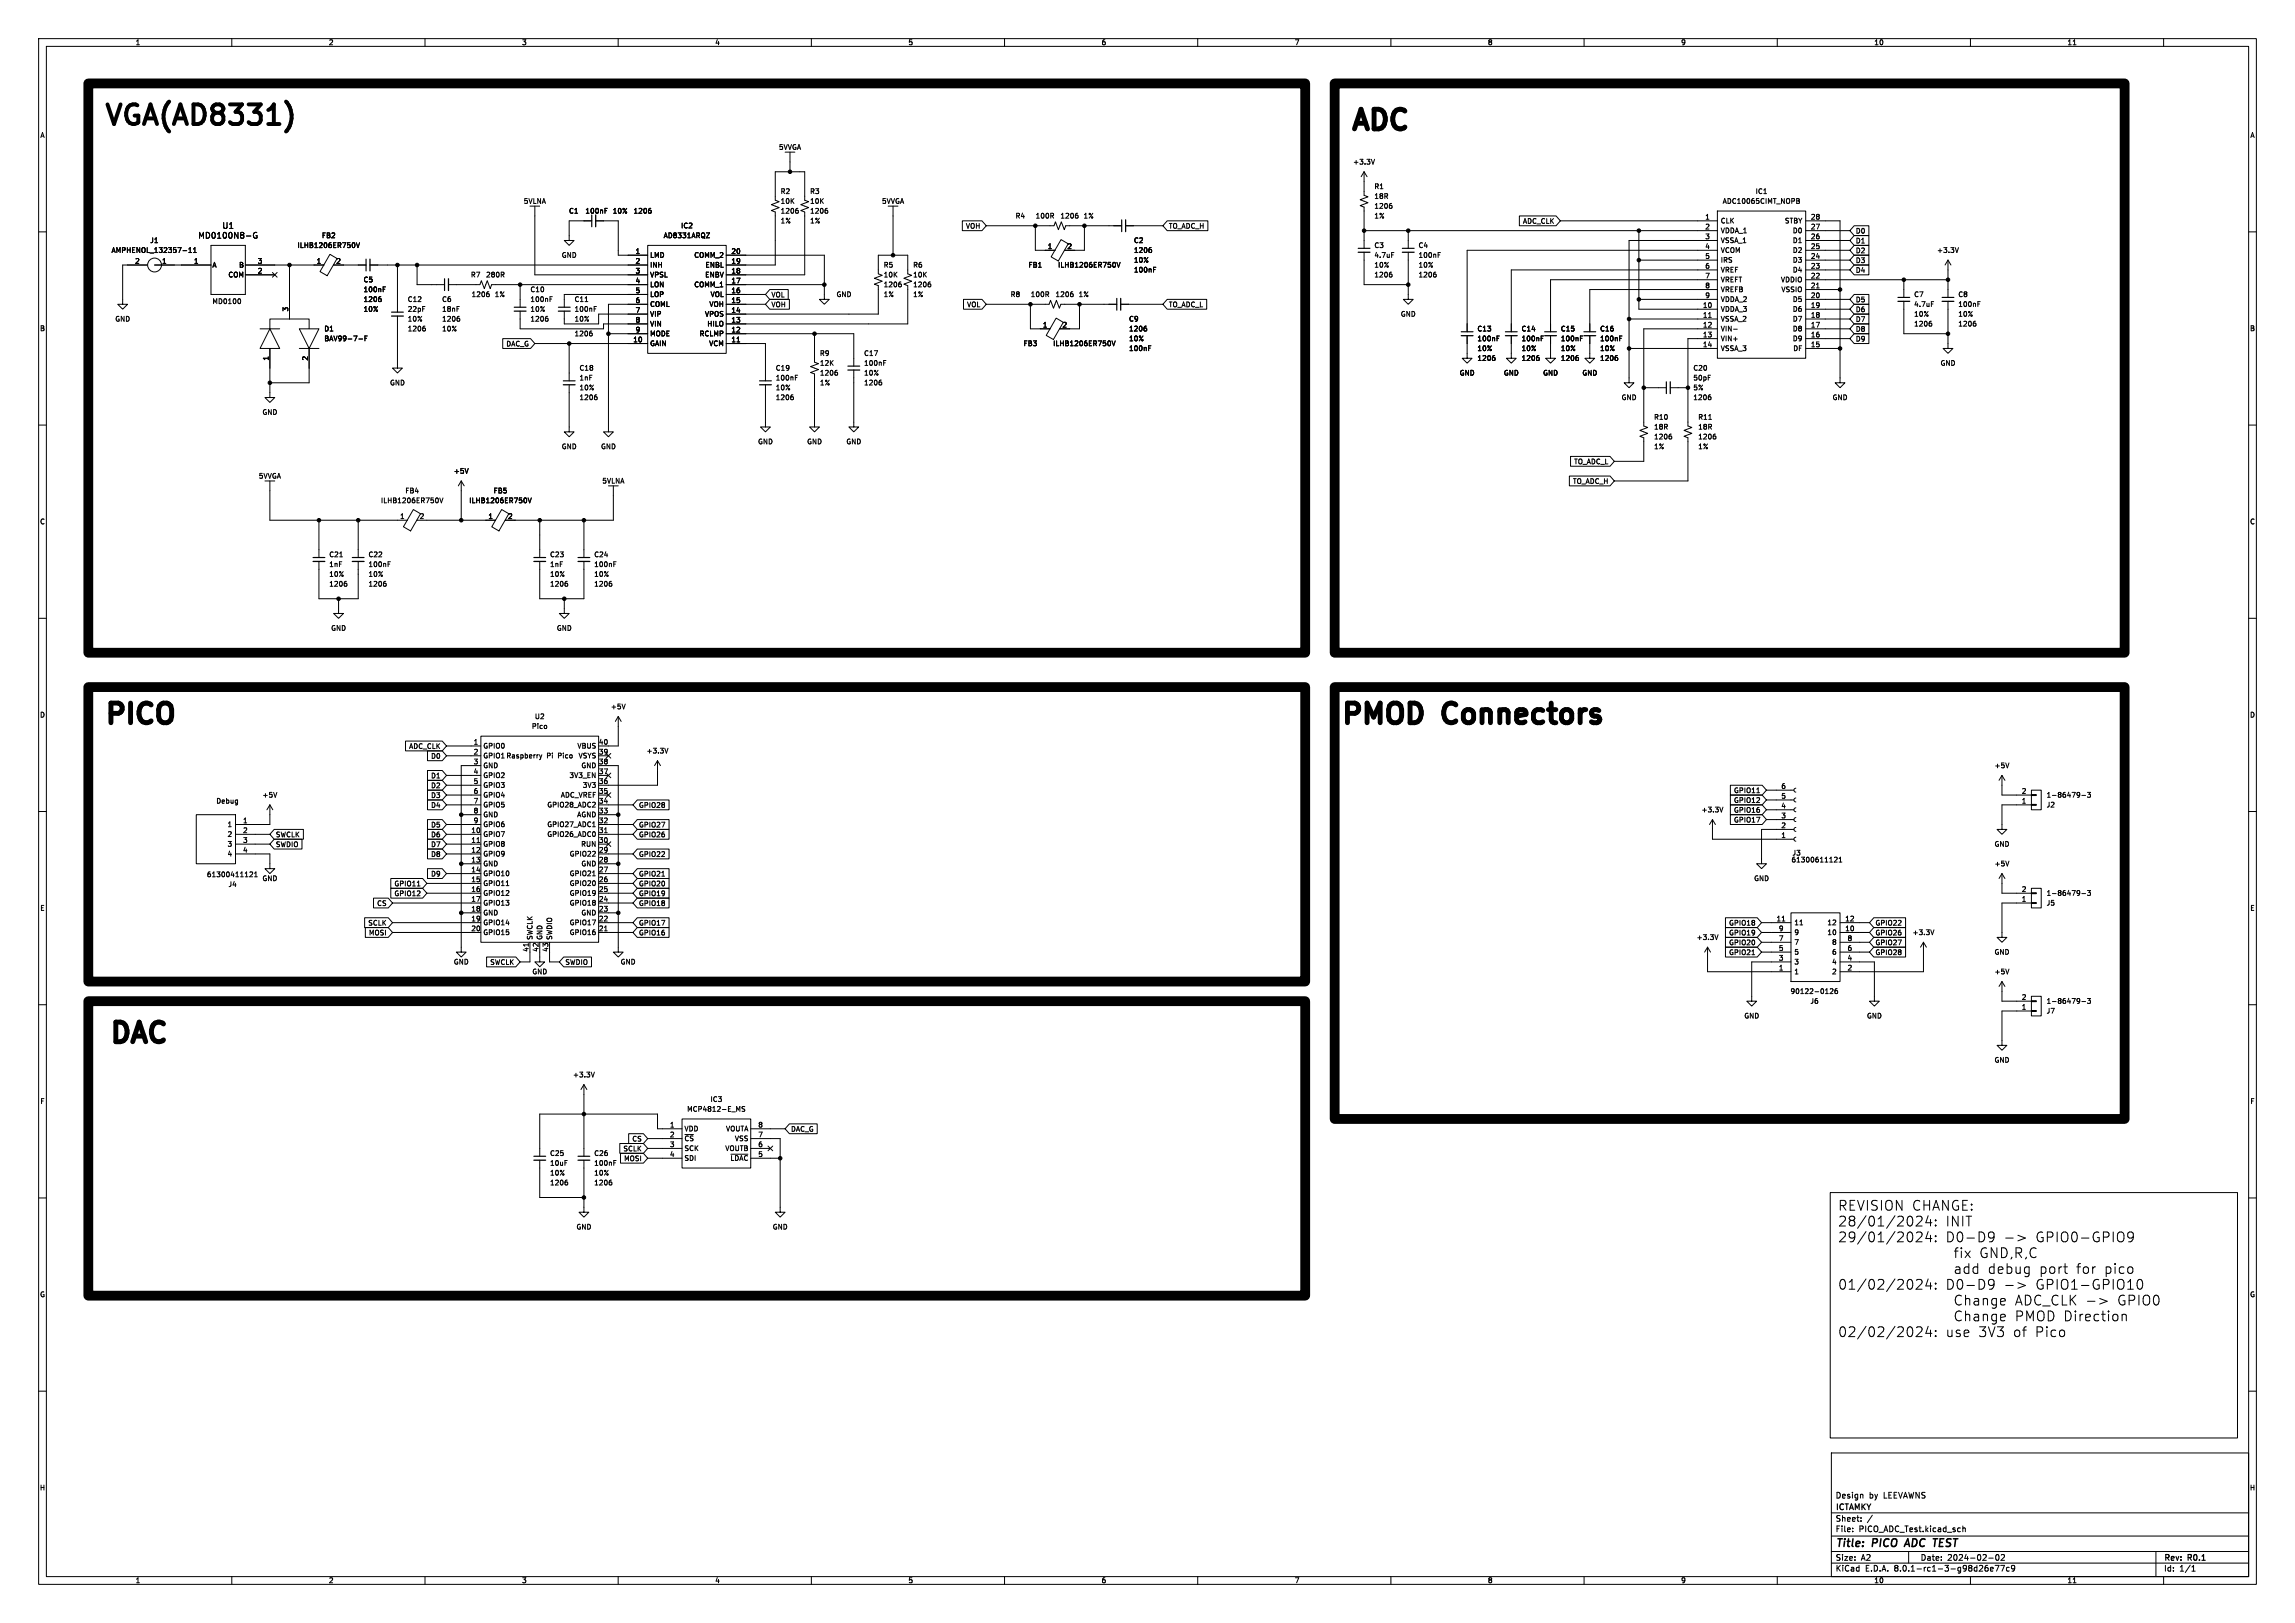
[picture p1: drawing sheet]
<svg xmlns="http://www.w3.org/2000/svg" width="594mm" height="420mm" viewBox="0 0 594 420" stroke-linecap="round" stroke-linejoin="round" font-family="sans-serif">
<defs><g id="words">
<g font-size="7.1">
<text x="26.7" y="32.8">VGA(AD8331)</text>
<text x="349.2" y="34">ADC</text>
<text x="26.7" y="187.7">PICO</text>
<text x="346.7" y="187.7">PMOD</text>
<text x="374.7" y="187.7">Connectors</text>
<text x="27.9" y="270.3">DAC</text>
</g>
<g font-size="3.5">
<text x="475.6" y="313.5">REVISION CHANGE:</text>
<text x="475.6" y="317.6">28/01/2024:</text>
<text x="503.4" y="317.6">INIT</text>
<text x="475.6" y="321.7">29/01/2024:</text>
<text x="503.4" y="321.7">D0-D9</text>
<text x="526.5" y="321.7">GPIO0-GPIO9</text>
<text x="512.1" y="325.8">GND,R,C</text>
<text x="514.3" y="329.9">debug</text>
<text x="527.5" y="329.9">port</text>
<text x="537" y="329.9">for</text>
<text x="544.2" y="329.9">pico</text>
<text x="475.6" y="334">01/02/2024:</text>
<text x="503.4" y="334">D0-D9</text>
<text x="526.5" y="334">GPIO1-GPIO10</text>
<text x="521.3" y="338">ADC_CLK -&gt;</text>
<text x="547.7" y="338">GPIO0</text>
<text x="475.6" y="346.2">02/02/2024:</text>
<text x="503.4" y="346.2">use</text>
<text x="511.8" y="346.2">3V3</text>
<text x="520.7" y="346.2">of</text>
<text x="521.3" y="342.1">PMOD Direction</text>
<text x="526.3" y="346.2">Pico</text>
</g>
<g font-size="2.8">
<text x="475" y="400.9">Title:</text>
<text x="484.7" y="400.9">PICO</text>
<text x="494" y="400.9">ADC TEST</text>
</g>
<g font-size="2.1">
<text x="57.5" y="59.4">U1</text>
<text x="51.2" y="62">MD0100N8-G</text>
<text x="475" y="388">Design</text>
<text x="483.7" y="388">by</text>
<text x="487.5" y="388">LEEVAWNS</text>
<text x="475" y="394">Sheet:</text>
<text x="475" y="391.2">ICTAMKY</text>
<text x="475" y="396.7">File:</text>
<text x="481.1" y="396.7">PICO_ADC_Test.kicad_sch</text>
<text x="475" y="406.9">KiCad</text>
<text x="475" y="404.1">Size:</text>
<text x="481.7" y="404.1">A2</text>
<text x="482.7" y="406.9">E.D.A.</text>
<text x="490.3" y="406.9">8.0.1-rc1-3-g98d26e77c9</text>
<text x="497" y="404.1">Date:</text>
<text x="504" y="404.1">2024-02-02</text>
<text x="560" y="404.3">Rev:</text>
<text x="560" y="406.9">Id:</text>
<text x="564.1" y="406.9">1/1</text>
<text x="566.4" y="404.3">R0.1</text>
</g>
<g font-size="1.8">
<text x="35" y="11.9">1</text>
<text x="85" y="11.9">2</text>
<text x="135" y="11.9">3</text>
<text x="185" y="11.9">4</text>
<text x="235" y="11.9">5</text>
<text x="285" y="11.9">6</text>
<text x="335" y="11.9">7</text>
<text x="385" y="11.9">8</text>
<text x="435" y="11.9">9</text>
<text x="485" y="11.9">10</text>
<text x="535" y="11.9">11</text>
<text x="10.3" y="35.9">A</text>
<text x="582.3" y="35.9">A</text>
<text x="201.5" y="39">5VVGA</text>
<text x="350.1" y="42.8">+3.3V</text>
<text x="135.5" y="52.9">5VLNA</text>
<text x="201.9" y="50.4">R2</text>
<text x="201.9" y="52.9">10K</text>
<text x="209.6" y="50.4">R3</text>
<text x="209.6" y="52.9">10K</text>
<text x="228.2" y="52.9">5VVGA</text>
<text x="355.6" y="49.1">R1</text>
<text x="355.6" y="51.7">18R</text>
<text x="445.8" y="52.9">ADC10065CIMT_NOPB</text>
<text x="454.3" y="50.4">IC1</text>
<text x="147.2" y="55.5">C1</text>
<text x="151.4" y="55.5">100nF</text>
<text x="158.5" y="55.5">10%</text>
<text x="163.9" y="55.5">1206</text>
<text x="176.2" y="59.3">IC2</text>
<text x="201.9" y="58">1%</text>
<text x="201.9" y="55.5">1206</text>
<text x="209.6" y="58">1%</text>
<text x="209.6" y="55.5">1206</text>
<text x="249.9" y="59.4">VOH</text>
<text x="262.7" y="56.7">R4</text>
<text x="267.9" y="56.7">100R</text>
<text x="274.3" y="56.7">1206</text>
<text x="280.3" y="56.7">1%</text>
<text x="302.4" y="59.4">TO_ADC_H</text>
<text x="355.6" y="54.2">1206</text>
<text x="355.6" y="56.7">1%</text>
<text x="394.1" y="58.1">ADC_CLK</text>
<text x="441.3" y="56.9">1</text>
<text x="441.3" y="59.4">2</text>
<text x="445.3" y="58">CLK</text>
<text x="461.9" y="58">STBY</text>
<text x="468.6" y="59.4">27</text>
<text x="468.6" y="56.9">28</text>
<text x="28.8" y="65.6">AMPHENOL_132357-11</text>
<text x="38.8" y="63.1">J1</text>
<text x="76.9" y="64.4">ILHB1206ER750V</text>
<text x="83.2" y="61.8">FB2</text>
<text x="164.4" y="65.8">1</text>
<text x="171.7" y="61.8">AD8331ARQZ</text>
<text x="189.2" y="65.8">20</text>
<text x="271.1" y="64.5">1</text>
<text x="276.2" y="64.5">2</text>
<text x="293.4" y="63.1">C2</text>
<text x="293.4" y="65.6">1206</text>
<text x="355.6" y="64.4">C3</text>
<text x="367" y="64.4">C4</text>
<text x="441.3" y="62">3</text>
<text x="441.3" y="64.5">4</text>
<text x="445.3" y="60.6">VDDA_1</text>
<text x="445.3" y="63.1">VSSA_1</text>
<text x="445.3" y="65.6">VCOM</text>
<text x="463.9" y="65.6">D2</text>
<text x="463.9" y="63.1">D1</text>
<text x="463.9" y="60.6">D0</text>
<text x="468.6" y="64.5">25</text>
<text x="468.6" y="62">26</text>
<text x="480.2" y="65.7">D2</text>
<text x="480.2" y="63.2">D1</text>
<text x="480.2" y="60.6">D0</text>
<text x="501.2" y="65.6">+3.3V</text>
<text x="34.9" y="68.3">2</text>
<text x="41.8" y="68.3">1</text>
<text x="50.1" y="68.3">1</text>
<text x="54.9" y="69.4">A</text>
<text x="59" y="72">COM</text>
<text x="61.8" y="69.4">B</text>
<text x="66.6" y="70.9">2</text>
<text x="66.6" y="68.3">3</text>
<text x="81.8" y="68.3">1</text>
<text x="86.9" y="68.3">2</text>
<text x="121.8" y="72">R7</text>
<text x="125.7" y="72">280R</text>
<text x="145.3" y="66.9">GND</text>
<text x="164.4" y="68.3">2</text>
<text x="164.4" y="70.9">3</text>
<text x="168.1" y="66.9">LMD</text>
<text x="168.1" y="69.4">INH</text>
<text x="168.1" y="72">VPSL</text>
<text x="179.6" y="66.9">COMM_2</text>
<text x="182.4" y="72">ENBV</text>
<text x="182.5" y="69.4">ENBL</text>
<text x="189.2" y="70.9">18</text>
<text x="189.2" y="68.3">19</text>
<text x="228.6" y="69.4">R5</text>
<text x="228.6" y="72">10K</text>
<text x="236.2" y="69.4">R6</text>
<text x="236.2" y="72">10K</text>
<text x="266.1" y="69.4">FB1</text>
<text x="273.7" y="69.4">ILHB1206ER750V</text>
<text x="293.4" y="70.7">100nF</text>
<text x="293.4" y="68.2">10%</text>
<text x="355.6" y="66.9">4.7uF</text>
<text x="355.6" y="72">1206</text>
<text x="355.6" y="69.4">10%</text>
<text x="367" y="66.9">100nF</text>
<text x="367" y="72">1206</text>
<text x="367" y="69.4">10%</text>
<text x="441.3" y="67.1">5</text>
<text x="441.3" y="69.6">6</text>
<text x="445.3" y="68.2">IRS</text>
<text x="445.3" y="70.7">VREF</text>
<text x="463.9" y="70.7">D4</text>
<text x="463.9" y="68.2">D3</text>
<text x="468.6" y="69.6">23</text>
<text x="468.6" y="67.1">24</text>
<text x="480.2" y="70.8">D4</text>
<text x="480.2" y="68.3">D3</text>
<text x="94" y="73.3">C5</text>
<text x="94" y="75.8">100nF</text>
<text x="121.9" y="77.1">1206</text>
<text x="127.9" y="77.1">1%</text>
<text x="137.2" y="75.8">C10</text>
<text x="164.4" y="73.4">4</text>
<text x="164.4" y="75.9">5</text>
<text x="168.1" y="74.5">LON</text>
<text x="168.1" y="77.1">LOP</text>
<text x="179.6" y="74.5">COMM_1</text>
<text x="183.8" y="77.1">VOL</text>
<text x="189.2" y="75.9">16</text>
<text x="189.2" y="73.4">17</text>
<text x="199.5" y="77.2">VOL</text>
<text x="216.4" y="77.1">GND</text>
<text x="228.6" y="77.1">1%</text>
<text x="228.6" y="74.5">1206</text>
<text x="236.2" y="77.1">1%</text>
<text x="236.2" y="74.5">1206</text>
<text x="261.5" y="77.1">R8</text>
<text x="266.7" y="77.1">100R</text>
<text x="273.1" y="77.1">1206</text>
<text x="279.1" y="77.1">1%</text>
<text x="441.3" y="72.1">7</text>
<text x="441.3" y="74.7">8</text>
<text x="441.3" y="77.2">9</text>
<text x="445.3" y="73.3">VREFT</text>
<text x="445.3" y="75.8">VREFB</text>
<text x="460.8" y="73.3">VDDIO</text>
<text x="461" y="75.8">VSSIO</text>
<text x="468.6" y="77.2">20</text>
<text x="468.6" y="74.7">21</text>
<text x="468.6" y="72.1">22</text>
<text x="495.3" y="77.1">C7</text>
<text x="506.7" y="77.1">C8</text>
<text x="29.7" y="83.4">GND</text>
<text x="54.9" y="78.7">MD0100</text>
<text x="74.7" y="80.7" transform="rotate(-90 74.7 80.7)">3</text>
<text x="94" y="78.3">1206</text>
<text x="94" y="80.9">10%</text>
<text x="105.4" y="78.3">C12</text>
<text x="105.4" y="80.9">22pF</text>
<text x="105.4" y="83.4">10%</text>
<text x="114.3" y="78.3">C6</text>
<text x="114.3" y="80.9">18nF</text>
<text x="114.3" y="83.4">1206</text>
<text x="137.2" y="78.3">100nF</text>
<text x="137.2" y="83.4">1206</text>
<text x="137.2" y="80.9">10%</text>
<text x="148.6" y="80.9">100nF</text>
<text x="148.6" y="78.3">C11</text>
<text x="148.6" y="83.4">10%</text>
<text x="164.4" y="78.5">6</text>
<text x="164.4" y="81">7</text>
<text x="164.4" y="83.6">8</text>
<text x="168.1" y="79.6">COML</text>
<text x="168.1" y="82.1">VIP</text>
<text x="182.4" y="82.1">VPOS</text>
<text x="183.5" y="79.6">VOH</text>
<text x="189.2" y="83.6">13</text>
<text x="189.2" y="81">14</text>
<text x="189.2" y="78.5">15</text>
<text x="199.5" y="79.7">VOH</text>
<text x="250.2" y="79.7">VOL</text>
<text x="292.1" y="83.4">C9</text>
<text x="302.4" y="79.7">TO_ADC_L</text>
<text x="362.5" y="82.1">GND</text>
<text x="440.6" y="79.8">10</text>
<text x="440.6" y="82.3">11</text>
<text x="445.3" y="80.9">VDDA_3</text>
<text x="445.3" y="83.4">VSSA_2</text>
<text x="445.3" y="78.3">VDDA_2</text>
<text x="463.9" y="83.4">D7</text>
<text x="463.9" y="80.9">D6</text>
<text x="463.9" y="78.3">D5</text>
<text x="468.6" y="82.3">18</text>
<text x="468.6" y="79.8">19</text>
<text x="480.2" y="83.5">D7</text>
<text x="480.2" y="81">D6</text>
<text x="480.2" y="78.4">D5</text>
<text x="495.3" y="79.6">4.7uF</text>
<text x="495.3" y="82.1">10%</text>
<text x="506.7" y="79.6">100nF</text>
<text x="506.7" y="82.1">10%</text>
<text x="10.3" y="85.9">B</text>
<text x="83.8" y="86">D1</text>
<text x="83.8" y="88.5">BAV99-7-F</text>
<text x="105.4" y="85.9">1206</text>
<text x="114.3" y="86">10%</text>
<text x="130.9" y="89.9">DAC_G</text>
<text x="148.6" y="87.2">1206</text>
<text x="163.8" y="88.6">10</text>
<text x="164.4" y="86.1">9</text>
<text x="168.1" y="89.8">GAIN</text>
<text x="168.1" y="84.7">VIN</text>
<text x="168.1" y="87.2">MODE</text>
<text x="181" y="87.2">RCLMP</text>
<text x="183" y="84.7">HILO</text>
<text x="183.4" y="89.8">VCM</text>
<text x="189.2" y="88.6">11</text>
<text x="189.2" y="86.1">12</text>
<text x="264.8" y="89.8">FB3</text>
<text x="269.8" y="84.8">1</text>
<text x="272.5" y="89.8">ILHB1206ER750V</text>
<text x="274.9" y="84.8">2</text>
<text x="292.1" y="86">1206</text>
<text x="292.1" y="88.5">10%</text>
<text x="382.3" y="86">C13</text>
<text x="382.3" y="88.5">100nF</text>
<text x="393.7" y="86">C14</text>
<text x="393.7" y="88.5">100nF</text>
<text x="403.9" y="86">C15</text>
<text x="403.9" y="88.5">100nF</text>
<text x="414" y="86">C16</text>
<text x="414" y="88.5">100nF</text>
<text x="440.6" y="84.8">12</text>
<text x="440.6" y="87.4">13</text>
<text x="440.6" y="89.9">14</text>
<text x="445.3" y="86">VIN-</text>
<text x="445.3" y="88.5">VIN+</text>
<text x="463.9" y="88.5">D9</text>
<text x="463.9" y="86">D8</text>
<text x="468.6" y="89.9">15</text>
<text x="468.6" y="87.4">16</text>
<text x="468.6" y="84.8">17</text>
<text x="480.2" y="88.6">D9</text>
<text x="480.2" y="86">D8</text>
<text x="495.3" y="84.7">1206</text>
<text x="506.7" y="84.7">1206</text>
<text x="582.3" y="85.9">B</text>
<text x="69.6" y="93.4" transform="rotate(-90 69.6 93.4)">1</text>
<text x="79.8" y="93.4" transform="rotate(-90 79.8 93.4)">2</text>
<text x="212.1" y="92.3">R9</text>
<text x="212.1" y="94.8">12K</text>
<text x="223.5" y="94.8">100nF</text>
<text x="223.5" y="92.3">C17</text>
<text x="292.1" y="91">100nF</text>
<text x="382.3" y="93.6">1206</text>
<text x="382.3" y="91">10%</text>
<text x="393.7" y="93.6">1206</text>
<text x="393.7" y="91">10%</text>
<text x="403.9" y="93.6">1206</text>
<text x="403.9" y="91">10%</text>
<text x="414" y="93.6">1206</text>
<text x="414" y="91">10%</text>
<text x="445.3" y="91">VSSA_3</text>
<text x="464" y="91">DF</text>
<text x="502.2" y="94.8">GND</text>
<text x="100.8" y="99.9">GND</text>
<text x="149.9" y="98.7">1nF</text>
<text x="149.9" y="96.1">C18</text>
<text x="149.9" y="101.2">10%</text>
<text x="200.7" y="98.7">100nF</text>
<text x="200.7" y="96.1">C19</text>
<text x="200.7" y="101.2">10%</text>
<text x="212.1" y="99.9">1%</text>
<text x="212.1" y="97.4">1206</text>
<text x="223.5" y="99.9">1206</text>
<text x="223.5" y="97.4">10%</text>
<text x="377.7" y="97.4">GND</text>
<text x="389.1" y="97.4">GND</text>
<text x="399.3" y="97.4">GND</text>
<text x="409.4" y="97.4">GND</text>
<text x="438.2" y="96.1">C20</text>
<text x="438.2" y="98.7">50pF</text>
<text x="438.2" y="101.2">5%</text>
<text x="67.8" y="107.5">GND</text>
<text x="149.9" y="103.7">1206</text>
<text x="200.7" y="103.7">1206</text>
<text x="419.6" y="103.7">GND</text>
<text x="438.2" y="103.7">1206</text>
<text x="474.2" y="103.7">GND</text>
<text x="428" y="108.8">R10</text>
<text x="428" y="111.4">18R</text>
<text x="428" y="113.9">1206</text>
<text x="439.4" y="108.8">R11</text>
<text x="439.4" y="111.4">18R</text>
<text x="439.4" y="113.9">1206</text>
<text x="145.3" y="116.4">GND</text>
<text x="155.4" y="116.4">GND</text>
<text x="196.1" y="115.2">GND</text>
<text x="208.8" y="115.2">GND</text>
<text x="218.9" y="115.2">GND</text>
<text x="428" y="116.4">1%</text>
<text x="439.4" y="116.4">1%</text>
<text x="66.9" y="124.1">5VVGA</text>
<text x="117.3" y="122.8">+5V</text>
<text x="155.8" y="125.3">5VLNA</text>
<text x="407" y="125.4">TO_ADC_H</text>
<text x="407.3" y="120.3">TO_ADC_L</text>
<text x="98.5" y="130.4">ILHB1206ER750V</text>
<text x="104.8" y="127.9">FB4</text>
<text x="121.3" y="130.4">ILHB1206ER750V</text>
<text x="127.7" y="127.9">FB5</text>
<text x="10.3" y="135.9">C</text>
<text x="103.4" y="134.4">1</text>
<text x="108.5" y="134.4">2</text>
<text x="126.3" y="134.4">1</text>
<text x="131.4" y="134.4">2</text>
<text x="582.3" y="135.9">C</text>
<text x="85.1" y="146.9">1nF</text>
<text x="85.1" y="144.4">C21</text>
<text x="85.1" y="149.5">10%</text>
<text x="95.3" y="146.9">100nF</text>
<text x="95.3" y="144.4">C22</text>
<text x="95.3" y="149.5">10%</text>
<text x="142.2" y="146.9">1nF</text>
<text x="142.2" y="144.4">C23</text>
<text x="142.2" y="149.5">10%</text>
<text x="153.7" y="146.9">100nF</text>
<text x="153.7" y="144.4">C24</text>
<text x="153.7" y="149.5">10%</text>
<text x="85.1" y="152">1206</text>
<text x="95.3" y="152">1206</text>
<text x="142.2" y="152">1206</text>
<text x="153.7" y="152">1206</text>
<text x="85.6" y="163.4">GND</text>
<text x="144" y="163.4">GND</text>
<text x="10.3" y="185.9">D</text>
<text x="158" y="183.7">+5V</text>
<text x="582.3" y="185.9">D</text>
<text x="137.5" y="188.8">Pico</text>
<text x="138.3" y="186.3">U2</text>
<text x="105.8" y="194">ADC_CLK</text>
<text x="111.5" y="196.5">D0</text>
<text x="122.5" y="192.8">1</text>
<text x="122.5" y="195.3">2</text>
<text x="122.5" y="197.9">3</text>
<text x="125" y="193.9">GPIO0</text>
<text x="125" y="196.4">GPIO1 Raspberry</text>
<text x="141.5" y="196.5">Pi</text>
<text x="144.6" y="196.5">Pico</text>
<text x="149.3" y="193.9">VBUS</text>
<text x="149.6" y="196.4">VSYS</text>
<text x="154.9" y="197.9">38</text>
<text x="154.9" y="195.3">39</text>
<text x="154.9" y="192.8">40</text>
<text x="167.2" y="195.2">+3.3V</text>
<text x="111.5" y="201.6">D1</text>
<text x="122.5" y="200.4">4</text>
<text x="122.5" y="202.9">5</text>
<text x="125" y="199">GND</text>
<text x="125" y="201.5">GPIO2</text>
<text x="147.3" y="201.5">3V3_EN</text>
<text x="150.4" y="199">GND</text>
<text x="154.9" y="202.9">36</text>
<text x="154.9" y="200.4">37</text>
<text x="516.1" y="199">+5V</text>
<text x="55.9" y="208">Debug</text>
<text x="67.8" y="206.6">+5V</text>
<text x="111.5" y="204.2">D2</text>
<text x="111.5" y="209.2">D4</text>
<text x="111.5" y="206.7">D3</text>
<text x="122.5" y="205.5">6</text>
<text x="122.5" y="208">7</text>
<text x="125" y="204.1">GPIO3</text>
<text x="125" y="206.6">GPIO4</text>
<text x="125" y="209.1">GPIO5</text>
<text x="141.5" y="209.1">GPIO28_ADC2</text>
<text x="145" y="206.6">ADC_VREF</text>
<text x="150.7" y="204.1">3V3</text>
<text x="154.9" y="208">34</text>
<text x="154.9" y="205.5">35</text>
<text x="165.3" y="209.2">GPIO28</text>
<text x="448.7" y="208">GPIO12</text>
<text x="448.7" y="205.4">GPIO11</text>
<text x="460.9" y="209.3">4</text>
<text x="460.9" y="206.8">5</text>
<text x="460.9" y="204.2">6</text>
<text x="523.2" y="208">1</text>
<text x="523.2" y="205.5">2</text>
<text x="529.6" y="209.1">J2</text>
<text x="529.6" y="206.6">1-86479-3</text>
<text x="58.8" y="214.2">1</text>
<text x="62.8" y="213.1">1</text>
<text x="62.8" y="215.6">2</text>
<text x="111.5" y="214.3">D5</text>
<text x="121.9" y="215.6">10</text>
<text x="122.5" y="210.6">8</text>
<text x="122.5" y="213.1">9</text>
<text x="125" y="211.7">GND</text>
<text x="125" y="214.2">GPIO6</text>
<text x="141.5" y="214.2">GPIO27_ADC1</text>
<text x="149.3" y="211.7">AGND</text>
<text x="154.9" y="215.6">31</text>
<text x="154.9" y="213.1">32</text>
<text x="154.9" y="210.6">33</text>
<text x="165.3" y="214.3">GPIO27</text>
<text x="440.3" y="210.4">+3.3V</text>
<text x="448.7" y="213">GPIO17</text>
<text x="448.7" y="210.5">GPIO16</text>
<text x="460.9" y="214.4">2</text>
<text x="460.9" y="211.8">3</text>
<text x="58.8" y="216.8">2</text>
<text x="58.8" y="219.3">3</text>
<text x="58.8" y="221.8">4</text>
<text x="62.8" y="218.2">3</text>
<text x="62.8" y="220.7">4</text>
<text x="71.3" y="216.9">SWCLK</text>
<text x="71.3" y="219.4">SWDIO</text>
<text x="111.5" y="221.9">D8</text>
<text x="111.5" y="219.4">D7</text>
<text x="111.5" y="216.9">D6</text>
<text x="121.9" y="218.2">11</text>
<text x="121.9" y="220.7">12</text>
<text x="125" y="216.8">GPIO7</text>
<text x="125" y="219.3">GPIO8</text>
<text x="125" y="221.8">GPIO9</text>
<text x="141.5" y="216.8">GPIO26_ADC0</text>
<text x="147.3" y="221.8">GPIO22</text>
<text x="150.3" y="219.3">RUN</text>
<text x="154.9" y="220.7">29</text>
<text x="154.9" y="218.2">30</text>
<text x="165.3" y="221.9">GPIO22</text>
<text x="165.3" y="216.9">GPIO26</text>
<text x="460.9" y="216.9">1</text>
<text x="463.8" y="221.6">J3</text>
<text x="516.1" y="219.3">GND</text>
<text x="53.4" y="227.2">61300411121</text>
<text x="111.5" y="227">D9</text>
<text x="121.9" y="223.3">13</text>
<text x="121.9" y="225.8">14</text>
<text x="125" y="224.4">GND</text>
<text x="125" y="226.9">GPIO10</text>
<text x="147.3" y="226.9">GPIO21</text>
<text x="150.4" y="224.4">GND</text>
<text x="154.9" y="225.8">27</text>
<text x="154.9" y="223.3">28</text>
<text x="165.3" y="227">GPIO21</text>
<text x="463.6" y="223.4">61300611121</text>
<text x="516.1" y="224.4">+5V</text>
<text x="59" y="229.7">J4</text>
<text x="67.8" y="228.2">GND</text>
<text x="102" y="229.6">GPIO11</text>
<text x="102" y="232.1">GPIO12</text>
<text x="121.9" y="228.3">15</text>
<text x="121.9" y="230.9">16</text>
<text x="121.9" y="233.4">17</text>
<text x="125" y="229.5">GPIO11</text>
<text x="125" y="232">GPIO12</text>
<text x="147.3" y="232">GPIO19</text>
<text x="147.3" y="229.5">GPIO20</text>
<text x="154.9" y="233.4">24</text>
<text x="154.9" y="230.9">25</text>
<text x="154.9" y="228.3">26</text>
<text x="165.3" y="229.6">GPIO20</text>
<text x="165.3" y="232.1">GPIO19</text>
<text x="453.9" y="228.2">GND</text>
<text x="523.2" y="233.4">1</text>
<text x="523.2" y="230.9">2</text>
<text x="529.6" y="232">1-86479-3</text>
<text x="10.3" y="235.9">E</text>
<text x="95.2" y="239.7">SCLK</text>
<text x="97.5" y="234.6">CS</text>
<text x="121.9" y="236">18</text>
<text x="121.9" y="238.5">19</text>
<text x="125" y="234.5">GPIO13</text>
<text x="125" y="237.1">GND</text>
<text x="125" y="239.6">GPIO14</text>
<text x="147.3" y="239.6">GPIO17</text>
<text x="147.3" y="234.5">GPIO18</text>
<text x="150.4" y="237.1">GND</text>
<text x="154.9" y="238.5">22</text>
<text x="154.9" y="236">23</text>
<text x="165.3" y="239.7">GPIO17</text>
<text x="165.3" y="234.6">GPIO18</text>
<text x="447.4" y="239.7">GPIO18</text>
<text x="459.7" y="238.5">11</text>
<text x="464.3" y="239.6">11</text>
<text x="472.9" y="239.6">12</text>
<text x="477.5" y="238.5">12</text>
<text x="485.3" y="239.7">GPIO22</text>
<text x="529.6" y="234.5">J5</text>
<text x="582.3" y="235.9">E</text>
<text x="95.4" y="242.3">MOSI</text>
<text x="121.9" y="241">20</text>
<text x="125" y="242.2">GPIO15</text>
<text x="138" y="243.3" transform="rotate(-90 138 243.3)">SWCLK</text>
<text x="140.6" y="243.3" transform="rotate(-90 140.6 243.3)">GND</text>
<text x="143.1" y="243.3" transform="rotate(-90 143.1 243.3)">SWDIO</text>
<text x="147.3" y="242.2">GPIO16</text>
<text x="154.9" y="241">21</text>
<text x="165.3" y="242.3">GPIO16</text>
<text x="439" y="243.4">+3.3V</text>
<text x="447.4" y="242.3">GPIO19</text>
<text x="447.4" y="244.8">GPIO20</text>
<text x="460.3" y="243.6">7</text>
<text x="460.3" y="241">9</text>
<text x="464.3" y="244.7">7</text>
<text x="464.3" y="242.2">9</text>
<text x="472.9" y="242.2">10</text>
<text x="474.1" y="244.7">8</text>
<text x="477.5" y="241">10</text>
<text x="478.1" y="243.6">8</text>
<text x="485.3" y="242.3">GPIO26</text>
<text x="485.3" y="244.8">GPIO27</text>
<text x="494.9" y="242.2">+3.3V</text>
<text x="117.3" y="249.8">GND</text>
<text x="126.8" y="249.9">SWCLK</text>
<text x="136.9" y="246.4" transform="rotate(-90 136.9 246.4)">41</text>
<text x="139.4" y="246.4" transform="rotate(-90 139.4 246.4)">42</text>
<text x="142" y="246.4" transform="rotate(-90 142 246.4)">43</text>
<text x="146.2" y="249.9">SWDIO</text>
<text x="160.5" y="249.8">GND</text>
<text x="447.4" y="247.3">GPIO21</text>
<text x="460.3" y="251.2">1</text>
<text x="460.3" y="248.7">3</text>
<text x="460.3" y="246.1">5</text>
<text x="464.3" y="249.8">3</text>
<text x="464.3" y="247.2">5</text>
<text x="474.1" y="249.8">4</text>
<text x="474.1" y="247.2">6</text>
<text x="478.1" y="251.2">2</text>
<text x="478.1" y="248.7">4</text>
<text x="478.1" y="246.1">6</text>
<text x="485.3" y="247.3">GPIO28</text>
<text x="516.1" y="247.2">GND</text>
<text x="137.7" y="252.3">GND</text>
<text x="463.3" y="257.4">90122-0126</text>
<text x="464.3" y="252.3">1</text>
<text x="474.1" y="252.3">2</text>
<text x="516.1" y="252.3">+5V</text>
<text x="451.4" y="263.8">GND</text>
<text x="468.5" y="259.9">J6</text>
<text x="483.1" y="263.8">GND</text>
<text x="523.2" y="261.4">1</text>
<text x="523.2" y="258.8">2</text>
<text x="529.6" y="262.5">J7</text>
<text x="529.6" y="259.9">1-86479-3</text>
<text x="516.1" y="275.2">GND</text>
<text x="148.2" y="279">+3.3V</text>
<text x="10.3" y="285.9">F</text>
<text x="177.7" y="287.9">MCP4812-E_MS</text>
<text x="183.8" y="285.3">IC3</text>
<text x="582.3" y="285.9">F</text>
<text x="173.3" y="291.8">1</text>
<text x="177" y="293">VDD</text>
<text x="187.8" y="293">VOUTA</text>
<text x="196.1" y="291.8">8</text>
<text x="204.6" y="293.1">DAC_G</text>
<text x="142.2" y="299.3">C25</text>
<text x="153.7" y="299.3">C26</text>
<text x="161.2" y="298.1">SCLK</text>
<text x="163.5" y="295.6">CS</text>
<text x="173.3" y="294.4">2</text>
<text x="173.3" y="296.9">3</text>
<text x="173.3" y="299.5">4</text>
<text x="177" y="295.5">~{CS}</text>
<text x="177" y="298">SCK</text>
<text x="187.6" y="298">VOUTB</text>
<text x="190.1" y="295.5">VSS</text>
<text x="196.1" y="299.5">5</text>
<text x="196.1" y="296.9">6</text>
<text x="196.1" y="294.4">7</text>
<text x="142.2" y="301.9">10uF</text>
<text x="142.2" y="304.4">10%</text>
<text x="153.7" y="301.9">100nF</text>
<text x="153.7" y="304.4">10%</text>
<text x="161.4" y="300.7">MOSI</text>
<text x="177" y="300.6">SDI</text>
<text x="188.9" y="300.6">~{LDAC}</text>
<text x="142.2" y="306.9">1206</text>
<text x="153.7" y="306.9">1206</text>
<text x="149.1" y="318.4">GND</text>
<text x="199.9" y="318.4">GND</text>
<text x="10.3" y="335.9">G</text>
<text x="582.3" y="335.9">G</text>
<text x="10.2" y="385.9">H</text>
<text x="582.2" y="385.9">H</text>
<text x="35" y="409.9">1</text>
<text x="85" y="409.9">2</text>
<text x="135" y="409.9">3</text>
<text x="185" y="409.9">4</text>
<text x="235" y="409.9">5</text>
<text x="285" y="409.9">6</text>
<text x="335" y="409.9">7</text>
<text x="385" y="409.9">8</text>
<text x="435" y="409.9">9</text>
<text x="485" y="409.9">10</text>
<text x="535" y="409.9">11</text>
</g>
</g></defs>
<g fill="none" stroke="#000" stroke-width=".26">
<path d="M10 10h574v400h-574zM12 12h570v396h-570zM60 10v2M110 10v2M160 10v2M210 10v2M260 10v2M310 10v2M360 10v2M410 10v2M460 10v2M510 10v2"/>
<path d="M536.6 11.6h.7M560 10v2M204.5 39.4v5.1M10 60h2M138.4 53.3v17.8h29.2M153.2 57.2h-5.9v5h1.3l-1.3 1.3-1.3-1.3h1.3M154.2 57.2h5.8v8.8h7.6M156.6 53.9h.6M156.6 54.5h.4M168.2 53.9h.2M168.3 54.4l.3 .2-.3 .6M206.3 53.9h.2"/>
<path d="M206.4 54.4l.2 .2-.2 .6M213.9 53.9h.2M214 54.4l.3 .2-.3 .6M231.1 53.3v12.7M249.1 57.2h5.1l1.1 1.2-1.1 1.3h-5.1zM255.3 58.4h17.5l.4-1 .7 2 .8-2 .8 2 .3-1h14.5M268 58.4v6.4h5M278.7 55.2h.2M278.8 55.7l.2 .2-.2 .6M280.7 58.4v6.4h-5.2M291.3 58.4h9.7M302.1 57.2h10.5v2.5h-10.5l-1.1-1.3z"/>
<path d="M353.1 44.5v6l1 .4-2.1 .8 2.1 .8-2.1 .7 1.1 .4v10.7M353.1 44.5l-.8 1.2M353.1 44.5l.7 1.2M353.1 59.7h91.4M355.8 41.2l-.4 1.3M359.9 52.6h.3M360.1 53.1l.2 .3-.2 .5M364.5 59.7v4.6M393.3 55.9h9.4l1.2 1.3-1.2 1.2h-9.4zM403.9 57.2h40.6M424.2 59.7v20.3h20.3M444.5 54.6h22.9v38.1h-22.9z"/>
<path d="M465 51.4l.6 .1 .1 .2-.2 .3M465 52h.5M465.5 52l.3 .2-.1 .3-.7 .1M467.4 57.2h8.8v41.9h1.3l-1.3 1.2-1.2-1.2h1.2M467.4 59.7h11.4M479.9 58.4h3.8v2.6h-3.8l-1.1-1.3zM582 60h2M38.1 68.6h-6.4v10.1h1.3l-1.3 1.3-1.2-1.3h1.2M40 68.6h14.6M48.9 65.3h.7M48.9 64.4l.3-.3v1.2M50.1 65.3h.7"/>
<path d="M50.1 64.4l.3-.3v1.2M54.6 63.5h8.9v12.7h-8.9zM62 77.3a.79 .79 0 0 1 0 1.3M63.5 71.1h7.6M63.5 68.6h20.3M63.8 61.1h1.1M66.5 60.2a.69 .69 0 0 0-.9 .7 .69 .69 0 0 0 .9 .6v-.5h-.3M70.5 70.5l1.2 1.2M71.7 70.5l-1.2 1.2M74.9 68.6v14M85.4 65.8l1.8 1.1-2.5 4.4-1.9-1zM86.3 68.6h8.4"/>
<path d="M92.2 62.8l.4 1.3 .5-1.3M95.8 68.6h71.8M98.3 76.8h.3M98.4 77.3l.3 .2-.3 .5M99.2 74.8h.4M99.2 74.2h.6M102.9 68.6v12.2M107.9 68.6v5.1h7.2M116.1 73.7h8.1l.4-1.1 .7 2.1 .8-2.1 .8 2.1 .4-1h40.3M126.3 75.5h.2M126.4 76l.2 .2-.2 .6M134.6 73.7v5.8"/>
<path d="M142.4 77.4h.4M142.4 76.8h.6M151.4 78h.7M153.8 79.9h.4M153.8 79.3h.6M167.6 63.5h20.4v27.9h-20.4zM167.6 78.7h-10.1v33.1h1.2l-1.2 1.2-1.3-1.2h1.3M167.6 76.2h-21.6v3.3M182.8 60.3h.9l-.9 1.2h.9M188 66h25.4v11.5h1.2l-1.2 1.2-1.3-1.2h1.3M188 68.6h12.7v-13.7l-1.1-.4 2.1-.8-2.1-.7 2.1-.8-1-.4v-7.3h7.6v7.3l1 .4-2 .8 2 .7-2 .8 1 .4v16.2h-20.3M188 73.7h25.4"/>
<path d="M188 78.7h10.1M188 76.2h10.1M199.2 77.5h5.1v2.5h-5.1l-1.1-1.3zM199.2 74.9h4.8v2.6h-4.8l-1.1-1.3zM232.9 73h.3M233.1 73.5l.2 .2-.2 .5M240.6 73h.2M240.7 73.5l.2 .2-.2 .5M249.4 77.5h4.8l1.1 1.2-1.1 1.3h-4.8zM255.3 78.7h16.2l.4-1 .8 2.1 .7-2.1 .8 2.1 .4-1.1h14.5M266.7 78.7v6.4h5.1M274.6 62l1.9 1.1-2.6 4.4-1.8-1z"/>
<path d="M277.4 75.5h.3M277.5 76l.3 .2-.3 .6M279.4 78.7v6.4h-5.1M289.1 67.9l.4 1.3 .4-1.3M290.1 78.7h10.9M297.7 64.1h.3M297.8 64.6l.3 .2-.3 .5M298.6 69.8h.4M298.6 69.2h.6M302.1 77.5h10.2v2.5h-10.2l-1.1-1.3zM353.1 65.3v8.4h11.4M359.9 70.4h.3"/>
<path d="M360.1 70.9l.2 .3-.2 .5M360.2 65.4h.6M364.5 65.3v12.2h1.3l-1.3 1.2-1.3-1.2h1.3M371.4 70.4h.2M371.5 70.9l.2 .3-.2 .5M372.2 65.4h.6M372.2 66h.4M424.2 77.5h20.3M424.2 67.3h20.3M444.5 62.2h-22.9v36.9h1.3l-1.3 1.2-1.2-1.2h1.2M444.5 74.9h-33v11M444.5 72.4h-43.2v13.5"/>
<path d="M444.5 64.8h-64.8v21.1M444.5 69.9h-53.3v16M467.4 64.8h11.4M467.4 77.5h11.4M467.4 74.9h8.8M467.4 72.4h36.8M467.4 69.9h11.4M467.4 67.3h11.4M467.4 62.2h11.4M470.1 74.5h.8M479.9 68.6h3.8v2.5h-3.8l-1.1-1.2zM479.9 78.7h3.8v2.6h-3.8l-1.1-1.3z"/>
<path d="M479.9 76.2h3.8v2.5h-3.8l-1.1-1.2zM479.9 66h3.8v2.6h-3.8l-1.1-1.3zM479.9 63.5h3.8v2.5h-3.8l-1.1-1.2zM479.9 61h3.8v2.5h-3.8l-1.1-1.3zM492.8 78v8.4h11.4M492.8 72.4v4.6M499.9 78.1h.6M504.2 78v12.2h1.3l-1.3 1.2-1.3-1.2h1.3M504.2 67.3l-.8 1.3M504.2 67.3v9.7M504.2 67.3l.8 1.3M506.9 64.1l-.4 1.2"/>
<path d="M511.9 78.1h.6M511.9 78.7h.4M67.3 85.1h5.1M69.8 90.2v12.7h1.3l-1.3 1.2-1.2-1.2h1.2M69.8 85.1l2.6 5.1h-5.1zM69.8 85.1v-2.5h10.2v2.5M77.5 85.1h5l-2.5 5.1zM77.5 90.2h5M80 90.2v8.9h-10.2M92.9 87.7h.9M94.5 87.5h.4M95.1 86.9h-.6v1.3"/>
<path d="M102.9 81.8v13.5h1.2l-1.2 1.2-1.3-1.2h1.3M109.8 84.4h.2M109.9 84.9l.2 .2-.2 .6M118.6 81.9h.3M118.8 82.3l.2 .3-.2 .5M130.1 87.6h7.2l1.1 1.3-1.1 1.3h-7.2zM134.6 80.5v4.6h21.6v-1.3h11.4M138.4 88.9h29.2M141.5 81.9h.2M141.6 82.3l.3 .3-.3 .5M146 80.5v3.3h8.9v-2.5h12.7M147.3 99.6v12.2h1.3l-1.3 1.2-1.3-1.2h1.3"/>
<path d="M147.3 88.9v9.7M152.9 85.7h.3M153.1 86.2l.2 .2-.2 .5M157.5 86.4h10.1M188 81.3h39.3v-7.4l-1-.4 2-.7-2-.8 2-.8-1-.3v-4.9h7.6v4.9l1.1 .3-2.1 .8 2.1 .8-2.1 .7 1 .4v9.9h-46.9M188 86.4h33v8.3M188 88.9h10.1v9.7M190.7 88.5h.8M198.1 99.6v10.9h1.3l-1.3 1.3-1.3-1.3h1.3M205.9 97.7h.4M205.9 97.1h.6M210.8 86.4v7.3l1 .4-2 .8 2 .7-2 .8 1 .4v13.7h1.3l-1.3 1.3-1.3-1.3h1.3"/>
<path d="M216.4 95.8h.3M216.6 96.3l.2 .3-.2 .5M221 95.8v14.7h1.2l-1.2 1.3-1.3-1.3h1.3M227.9 98.4h.2M228 98.8l.2 .3-.2 .5M228.7 93.9h.4M228.7 93.3h.6M273.4 82.3l1.8 1.1-2.6 4.5-1.8-1.1zM287.8 88.2l.4 1.3 .5-1.3M296.4 84.4h.3M296.6 84.9l.2 .2-.2 .6M297.3 90.1h.4"/>
<path d="M297.3 89.5h.6M379.7 86.9v5.8h1.3l-1.3 1.3-1.2-1.3h1.2M386.6 92h.3M386.7 92.5l.3 .2-.3 .6M387.5 87.6h.4M387.5 86.9h.6M391.2 86.9v5.8h1.2l-1.2 1.3-1.3-1.3h1.3M398 92h.3M398.2 92.5l.2 .2-.2 .6M398.9 87.6h.4M398.9 86.9h.6M401.3 86.9v5.8h1.3l-1.3 1.3-1.3-1.3h1.3"/>
<path d="M408.2 92h.2M408.3 92.5l.3 .2-.3 .6M409.1 87.6h.4M409.1 86.9h.6M411.5 86.9v5.8h1.2l-1.2 1.3-1.3-1.3h1.3M418.4 92h.2M418.5 92.5l.2 .2-.2 .6M419.2 87.6h.4M419.2 86.9h.6M421.6 90.2h22.9M421.6 82.6h22.9M442.2 82.1h.7"/>
<path d="M444.5 87.6h-7.6v22.6l1 .4-2 .8 2 .7-2 .8 1 .4v11.2h-19.1M444.5 85.1h-19.1v25.1l1.1 .4-2.1 .8 2.1 .7-2.1 .8 1 .4v6.1h-7.6M448.7 85.2h1M467.4 85.1h11.4M467.4 90.2h8.8M467.4 80h11.4M467.4 82.6h11.4M467.4 87.6h11.4M479.9 81.3h3.8v2.5h-3.8l-1.1-1.2zM479.9 86.4h3.8v2.5h-3.8l-1.1-1.3zM479.9 83.8h3.8v2.6h-3.8l-1.1-1.3zM499.6 83.1h.3"/>
<path d="M499.8 83.6l.2 .3-.2 .5M511.1 83.1h.2M511.2 83.6l.2 .3-.2 .5M10 110h2M154.2 102.2h.2M154.3 102.7l.3 .2-.3 .5M205 102.2h.2M205.1 102.7l.3 .2-.3 .5M406.5 118.1h10.2l1.1 1.3-1.1 1.3h-10.2zM425.4 100.3h5.9M432.3 100.3h4.6M432.3 112.3h.3"/>
<path d="M432.5 112.8l.2 .3-.2 .5M442.3 108.5h.7M442.5 102.2h.2M442.6 102.7l.3 .2-.3 .5M443.8 112.3h.2M443.9 112.8l.2 .3-.2 .5M582 110h2M69.8 124.5v10.1h35.6M82.5 134.6v9.7M92.7 134.6v9.7M107 131.9l1.8 1-2.5 4.5-1.9-1.1zM107.9 134.6h20.4"/>
<path d="M113.8 128.8l.4 1.3 .5-1.3M119.4 124.5l-.8 1.2M119.4 124.5v10.1M119.4 124.5l.7 1.2M121.2 121.2l-.4 1.3M129.8 131.9l1.9 1-2.6 4.5-1.8-1.1zM136.7 128.8l.4 1.3 .4-1.3M139.7 134.6v9.7M151.1 134.6v9.7M158.7 125.7v8.9h-27.9M406.2 123.2h10.5l1.1 1.3-1.1 1.2h-10.5zM10 160h2"/>
<path d="M82.5 145.3v9.6h10.2v-9.6M87.6 154.9v3.9h1.3l-1.3 1.2-1.2-1.2h1.2M87.9 144.1h.7M89.4 150.4h.3M89.6 150.9l.2 .3-.2 .5M99.6 150.4h.2M99.7 150.9l.3 .3-.3 .5M100.4 146h.5M100.4 145.4h.6M139.7 145.3v9.6h11.4v-9.6M146 154.9v3.9h1.3l-1.3 1.2-1.2-1.2h1.2M146.6 150.4h.2"/>
<path d="M146.7 150.9l.2 .3-.2 .5M158 150.4h.3M158.1 150.9l.3 .3-.3 .5M158.9 146h.4M158.9 145.4h.6M582 160h2M105 191.8h9.5l1.1 1.2-1.1 1.3h-9.5zM110.6 194.3h3.9l1.1 1.3-1.1 1.3h-3.9zM110.6 199.4h3.9l1.1 1.3-1.1 1.2h-3.9zM115.6 193h8.9M115.6 195.6h8.9M124.5 190.5h30.4v53.3h-30.4z"/>
<path d="M124.5 198.1h-5.1v48.3h1.2l-1.2 1.3-1.3-1.3h1.3M139.6 195.3l.3 .9M139.9 196.2l-.3 .4M140.2 195.3l-.3 .9M154.9 198.1h5.1v48.3h1.3l-1.3 1.3-1.3-1.3h1.3M154.9 195.6h2.6M156.9 195l1.2 1.2M158.1 195l-1.2 1.2M160 185.4v7.6h-5.1M160 185.4l-.7 1.3M160 185.4l.8 1.3M161.8 182.2l-.4 1.3"/>
<path d="M170.2 196.9l-.8 1.2M170.2 196.9v6.3h-15.3M170.2 196.9l.7 1.2M172.9 193.6l-.4 1.3M520 197.4l-.4 1.3M10 210h2M50.8 210.8h10.2v12.7h-10.2zM61 215.9h8.8M61 218.4h8.8M69.8 208.3l-.7 1.3M69.8 208.3v5.1h-8.8M69.8 208.3l.8 1.3"/>
<path d="M71 214.6h7.5v2.6h-7.5l-1.2-1.3zM71 217.2h7.2v2.5h-7.2l-1.2-1.3zM71.7 205l-.5 1.3M110.6 219.7h3.9l1.1 1.3-1.1 1.3h-3.9zM110.6 212.1h3.9l1.1 1.3-1.1 1.2h-3.9zM110.6 217.2h3.9l1.1 1.2-1.1 1.3h-3.9zM110.6 214.6h3.9l1.1 1.3-1.1 1.3h-3.9zM110.6 201.9h3.9l1.1 1.3-1.1 1.3h-3.9zM110.6 207h3.9l1.1 1.3-1.1 1.3h-3.9zM110.6 204.5h3.9l1.1 1.2-1.1 1.3h-3.9zM115.6 213.4h8.9M115.6 215.9h8.9"/>
<path d="M115.6 218.4h8.9M115.6 208.3h8.9M115.6 205.7h8.9M115.6 203.2h8.9M115.6 200.7h8.9M119.4 210.8h5.1M123.4 218h.8M153.4 213.9h.7M154.9 213.4h8.9M154.9 215.9h8.9M154.9 218.4h2.6M154.9 210.8h5.1"/>
<path d="M154.9 208.3h8.9M154.9 205.7h2.6M154.9 200.7h2.6M156.5 215.5h.7M156.9 200.1l1.2 1.2M156.9 205.1l1.2 1.2M156.9 217.8l1.2 1.2M158.1 200.1l-1.2 1.2M158.1 205.1l-1.2 1.2M158.1 217.8l-1.2 1.2M164.9 219.7h8.3v2.6h-8.3l-1.1-1.3zM164.9 207h8.3v2.6h-8.3l-1.1-1.3z"/>
<path d="M164.9 212.1h8.3v2.5h-8.3l-1.1-1.2zM164.9 214.6h8.3v2.6h-8.3l-1.1-1.3zM443.2 212.1v5.1h21.1M443.2 212.1l-.7 1.3M443.2 212.1l.8 1.3M446 208.9l-.5 1.2M447.9 210.8h8.2l1.1 1.3-1.1 1.3h-8.2zM447.9 208.3h8.2l1.1 1.3-1.1 1.2h-8.2zM447.9 205.7h8.2l1.1 1.3-1.1 1.3h-8.2zM447.9 203.2h8.2l1.1 1.3-1.1 1.2h-8.2zM454.7 205.1h.7M457.2 204.5h7.1"/>
<path d="M457.2 207h7.1M457.2 209.6h7.1M457.2 212.1h7.1M464.3 214.6h-8.4v8.9h1.3l-1.3 1.3-1.2-1.3h1.2M464.8 204l-.3 .1-.2 .4 .2 .3 .3 .2M464.8 206.5l-.3 .2-.2 .3 .2 .4 .3 .1M464.8 209l-.3 .2-.2 .4 .2 .3 .3 .2M464.8 211.6l-.3 .1-.2 .4 .2 .3 .3 .2M464.8 214.1l-.3 .2-.2 .3 .2 .4 .3 .1M464.8 216.7l-.3 .1-.2 .4 .2 .3 .3 .2M518.2 200.7l-.8 1.2M518.2 200.7v5h7.6"/>
<path d="M518.2 200.7l.7 1.2M525.8 205.6h1.2v.3h-1.2zM525.8 208.2h1.2v.2h-1.2zM525.8 204.5h2.5v5.1h-2.5zM525.8 208.3h-7.6v6.3h1.2l-1.2 1.3-1.3-1.3h1.3M538.2 205.1l.1 .7-.2 .4M538.3 205.6l-.1 .2M538.8 205.8h1M540.3 205h.8l-.5 .5 .4 .2v.5h-.7M582 210h2M61 221h8.8v3.8h1.3l-1.3 1.3-1.2-1.3h1.2M64.7 225.7l.5-.1 .2 .4-.8 .9h.8"/>
<path d="M65.9 226.9h.7M65.9 226l.3-.4v1.3M94.4 237.5h6.1l1.1 1.3-1.1 1.2h-6.1zM96.7 232.4h3.8l1.1 1.3-1.1 1.3h-3.8zM101.2 227.3h8.2l1.1 1.3-1.1 1.3h-8.2zM101.2 229.9h8.2l1.1 1.2-1.1 1.3h-8.2zM101.6 238.8h22.9M101.6 233.7h22.9M108 229.3h.7M110.5 228.6h14M110.5 231.1h14M110.6 224.8h3.9l1.1 1.3-1.1 1.2h-3.9z"/>
<path d="M115.6 221h8.9M115.6 226.1h8.9M119.4 223.5h5.1M119.4 236.2h5.1M131 229.2h.7M153.4 226.6h.7M154.9 221h8.9M154.9 238.8h8.9M154.9 223.5h5.1M154.9 226.1h8.9M154.9 228.6h8.9M154.9 231.1h8.9"/>
<path d="M154.9 233.7h8.9M154.9 236.2h5.1M164.9 237.5h8.3v2.5h-8.3l-1.1-1.2zM164.9 224.8h8.3v2.5h-8.3l-1.1-1.2zM164.9 227.3h8.3v2.6h-8.3l-1.1-1.3zM164.9 229.9h8.3v2.5h-8.3l-1.1-1.3zM164.9 232.4h8.3v2.6h-8.3l-1.1-1.3zM171.3 226.7h.7M446.6 237.5h8.2l1.1 1.3-1.1 1.2h-8.2zM455.9 238.8h7.6M461.3 238.3h.7M463.5 236.2h12.7v17.8h-12.7z"/>
<path d="M465.9 239.3h.7M474.8 221.9l.5-.1 .2 .4-.8 .9h.8M476 223.1h.7M476 222.2l.4-.4v1.3M476.2 238.8h7.7M485 237.5h8.2v2.5h-8.2l-1.1-1.2zM518.2 226.1v5h7.6M518.2 226.1l-.8 1.2M518.2 226.1l.7 1.2M520 222.8l-.4 1.3M525.8 231h1.2v.3h-1.2zM525.8 233.6h1.2v.2h-1.2z"/>
<path d="M525.8 229.9h2.5v5.1h-2.5zM525.8 233.7h-7.6v8.9h1.2l-1.2 1.2-1.3-1.2h1.3M538.2 230.5l.1 .7-.2 .4M538.3 231l-.1 .2M538.8 231.2h1M540.3 230.4h.8l-.5 .5 .4 .2v.5h-.7M10 260h2M94.6 240h5.9l1.1 1.3-1.1 1.3h-5.9zM101.6 241.3h22.9M125.9 247.6h7.6l1.1 1.3-1.1 1.3h-7.6zM136.7 244.1v.8M137.2 243.8v5.1h-2.6"/>
<path d="M139.7 243.8v5.1h1.3l-1.3 1.3-1.3-1.3h1.3M142.2 243.8v5.1h2.6M145.9 247.6h7.2v2.6h-7.2l-1.1-1.3zM154.9 241.3h8.9M156.5 240.9h.7M164.9 240h8.3v2.6h-8.3l-1.1-1.3zM442 245.1v6.4h21.5M442 245.1l-.8 1.3M442 245.1l.7 1.3M444.7 241.9l-.4 1.2M446.6 240h8.2l1.1 1.3-1.1 1.3h-8.2zM446.6 242.6h8.2l1.1 1.2-1.1 1.3h-8.2z"/>
<path d="M446.6 245.1h8.2l1.1 1.3-1.1 1.3h-8.2zM453.4 247.1h.8M455.9 241.3h7.6M455.9 246.4h7.6M455.9 243.8h7.6M463.5 248.9h-10.1v10.2h1.3l-1.3 1.3-1.3-1.3h1.3M473.7 256l.5-.2 .2 .4-.8 .9h.8M475.5 255.8l-.5 .4-.1 .7 .3 .2 .4-.1-.1-.6-.3-.1-.3 .3M476.2 248.9h8.9v10.2h1.3l-1.3 1.3-1.2-1.3h1.2M476.2 241.3h7.7M476.2 246.4h7.7M476.2 243.8h7.7"/>
<path d="M485 240h8.2v2.6h-8.2l-1.1-1.3zM485 242.6h8.2v2.5h-8.2l-1.1-1.3zM485 245.1h8.2v2.6h-8.2l-1.1-1.3zM497.8 243.8v7.7h-21.6M497.8 243.8l-.7 1.3M497.8 243.8l.8 1.3M500.6 240.6l-.5 1.3M518.2 254v5.1h7.6M518.2 254l-.8 1.3M518.2 254l.7 1.3M520 250.8l-.4 1.2M525.8 259h1.2v.2h-1.2z"/>
<path d="M525.8 257.8h2.5v5.1h-2.5zM538.2 258.4l.1 .7-.2 .4M538.3 258.9l-.1 .2M538.8 259.2h1M540.3 258.4h.8l-.5 .5 .4 .1v.5h-.7M582 260h2M153.9 277.4l-.5 1.3M525.8 261.5h1.2v.2h-1.2zM525.8 261.6h-7.6v8.9h1.2l-1.2 1.3-1.3-1.3h1.3M151.1 280.7l-.7 1.2M151.1 280.7v18.5M151.1 280.7l.8 1.2"/>
<path d="M160.4 295.9h6.1l1.1 1.3-1.1 1.3h-6.1zM160.6 298.4h5.9l1.1 1.3-1.1 1.3h-5.9zM162.7 293.4h3.8l1.1 1.2-1.1 1.3h-3.8zM167.6 294.6h8.9M167.6 297.2h8.9M167.6 299.7h8.9M176.5 289.6h17.8v12.7h-17.8zM176.5 292.1h-6.3v-3.8h-30.5v10.9M189.2 298.7h4.4M192.8 286.4l-.7 .1a.53 .53 0 0 0 .6 .6l-.1 .4h-.6M194.3 294.6h7.6v19.1h1.3l-1.3 1.3-1.2-1.3h1.2M194.3 292.1h8.9"/>
<path d="M194.3 297.2h5.1M194.3 299.7h7.6M198.8 296.6l1.2 1.2M200 296.6l-1.2 1.2M204.3 290.8h7.2v2.6h-7.2l-1.1-1.3zM10 310h2M139.7 300.2v9.7h11.4M146.6 305.4h.2M146.7 305.9l.2 .2-.2 .5M151.1 300.2v13.5h1.3l-1.3 1.3-1.2-1.3h1.2M158 305.4h.3M158.1 305.9l.3 .2-.3 .5"/>
<path d="M158.9 300.9h.4M158.9 300.3h.6M473.7 308.6h105.4v63.5h-105.4zM496 319l.4-.2 .8 .1a.69 .69 0 0 1 .2 1l-1.5 1.4h1.6M496.4 314.7l-.4 .3M497 314.7l.2 .1a.69 .69 0 0 1 .2 1l-1.5 1.5h1.6M499.1 314.6l-.6 1.8h1.5M499.1 318.7l-.6 1.8h1.5M499.7 315.6v1.7M499.7 319.7v1.6M501 317v.3M501 315.7v.2"/>
<path d="M501 319.8v.2M514.7 319.3l.4-.5h.5l.4 .2a1.68 1.68 0 0 1-.6 2.3h-.5M514.7 319.9l.4 .5h.5l.5-.5M522.3 319.7l1.9 .7-1.9 .7M552.2 319.9l-.5 .5-.8-.1-.2-.4v-.6l.2-.4 .8-.1 .3 .2a1.68 1.68 0 0 1-.6 2.3h-.5M582 310h2M496 331.3l.4-.2 .8 .1a.69 .69 0 0 1 .2 1l-1.5 1.4h1.6M499.1 331l-.6 1.8h1.5M499.7 331.9v1.7M501 321.1v.2M501 332v.3M501 333.4v.2"/>
<path d="M505.8 323.7h1M506.2 328h1l.1 1.5M506.6 322.9l-.4 .4v2.1M506.9 335.2a1.32 1.32 0 0 0-.8 1.3 1.32 1.32 0 0 0 1.1 1.2l.4-.2M507.2 335.2l.4 .2M507.3 328.4l-.9 .2a.5 .5 0 0 0-.3 .4 .5 .5 0 0 0 .3 .5l.9-.1M507.6 322.9v.2M507.6 323.7v1.7M507.6 339.5a1.02 1.02 0 0 0-1.2 0 1.02 1.02 0 0 0-.3 1.2 .95 .95 0 0 0 .5 1 .95 .95 0 0 0 1-.1M508.6 323.7l1.3 1.7M508.7 335.2v2.5M508.7 339.3v2.5"/>
<path d="M508.7 336.3a.63 .63 0 0 1 1.1 .1v1.3M509.6 328l-.7-.2-.5 .5v.7l.2 .4h1M509.6 327v2.5M509.9 323.7l-1.3 1.7M511 336.1h1l.1 1.6M511.9 328l-.7-.2-.5 .5v.7l.2 .4h1M511.9 327v2.5M512.1 336.6l-.8 .1a.5 .5 0 0 0-.4 .5 .5 .5 0 0 0 .4 .5l.8-.1M513.3 336.3a.63 .63 0 0 1 1.1 .1v1.3M513.3 336v1.7M514.7 332.2l.4 .4h.5l.5-.4M516.1 331.6a1.69 1.69 0 0 1-.7 2h-.5"/>
<path d="M516.7 336.1l-.7-.1-.5 .5v.7l.2 .4h1M516.7 336v2.1a.69 .69 0 0 1-1.1 .3M517.8 336.9l1.2-.3-.1-.5-.7-.1-.4 .4 .1 1.2h1M519.1 320.4h2M519.1 332.6h2M522.3 331.9l1.9 .7-1.9 .8M524.9 327.8l.3 .2M525.2 327.8l-.1 2.3M525.2 329.4l-.3 .1M534.1 327.8h1M534.6 329.4l.5 .1M543.4 336l2 .7-2 .8"/>
<path d="M551.8 328l.2 .3v.7l-.2 .4M553.5 331.2l.5-.1a1.59 1.59 0 0 1 0 2.5h-.3a1.69 1.69 0 0 1-.2-2.4zM496 343.6l.4-.3 .8 .2a.69 .69 0 0 1 .2 .9l-1.5 1.5h1.6M499.1 343.2l-.6 1.8h1.5M499.7 344.2v1.7M501 344.3v.3M501 345.6v.3M508.7 340.3a.63 .63 0 0 1 1.1 .2v1.3M511 340.2h1l.1 1.6M512.1 340.7l-.8 .1a.5 .5 0 0 0-.4 .5 .5 .5 0 0 0 .4 .5l.8-.1M513.3 340.1v1.7M513.3 340.3a.63 .63 0 0 1 1.1 .2v1.3"/>
<path d="M516.7 340.1v2.1l-.2 .3M516.7 340.2l-.7-.1-.5 .5v.7l.2 .4h1M517.8 340.9l1.2-.2-.1-.5-.7-.1-.4 .4 .1 1.2h1M534.3 344.4v1.2M549.3 340.3a.63 .63 0 0 1 1 .2v1.3M549.3 340.1v1.7M10 360h2M474 376h108v32h-108zM582 360h2M474 397.5h108M474 391.5h108M479.5 396.2v.2"/>
<path d="M479.5 395.4v.2M481.7 393.5v.2M481.7 392.7v.2M482 386.7l.2 .2v.8M484.6 392.1l-1.3 1.9M508 394.9v1.5M508 395.5l.6-.1 .1 1M60 408v2M110 408v2M160 408v2M210 408v2M260 408v2"/>
<path d="M310 408v2M360 408v2M410 408v2M460 408v2M474 404.5h108M474 401.5h108M494 401.5v3M510 408v2M514.2 405.1h.3M514.3 405.6l.3 .3v.4l-.3 .3M514.7 403.2h1.2M515.2 406.1l.7-.2-.1-.3h-.4l-.2 .2v.7h.6"/>
<path d="M516.4 405.1h1l-.7 1.5M516.7 402.3h.2a.8 .8 0 0 1 .5 .7 .8 .8 0 0 1-.5 .8 1 1 0 0 1-.2-1.5zM517.8 405.1h1l-.6 1.5M518 402.4l.5-.1 .3 .4-.9 1.1h.9M520 405.6h-.4l-.3 .3 .2 .6h.5M521.5 405.7l-.3 .3-.5-.1v-.7l.5-.1 .3 .3-.1 .8-.2 .3-.5 .1M536.6 409.6h.7M558 401.5v6.5M560 408v2M567.3 406.6h.9M567.3 405.5l.4-.4v1.5"/>
<circle cx="40" cy="68.6" r="1.8"/>
</g>
<path d="M493.8 398.2l-.9 2" fill="none" stroke="#000" stroke-width=".4"/>
<g fill="none" stroke="#000" stroke-width=".33">
<path d="M154.2 55.6v3.1M291.3 56.9v3M95.8 67.1v3M116.1 72.1v3.1M290.1 77.2v3.1M351.5 65.3h3.1M363 65.3h3M491.2 78h3.1M502.7 78h3M101.3 81.8h3.1M133.1 80.5h3M144.5 80.5h3.1"/>
<path d="M145.8 99.6h3M196.6 99.6h3M219.5 95.8h3M378.2 86.9h3.1M389.6 86.9h3.1M399.8 86.9h3M410 86.9h3M432.3 98.8v3.1M81 145.3h3.1M91.2 145.3h3M138.2 145.3h3M149.6 145.3h3.1"/>
<path d="M138.2 300.2h3M149.6 300.2h3.1"/>
</g>
<g fill="none" stroke="#000" stroke-width=".3">
<path d="M153.2 55.6v3.1M290.3 56.9v3M94.7 67.1v3M115.1 72.1v3.1M133.1 79.5h3M144.5 79.5h3.1M289.1 77.2v3.1M351.5 64.3h3.1M363 64.3h3M491.2 77h3.1M502.7 77h3M101.3 80.8h3.1"/>
<path d="M145.8 98.6h3M196.6 98.6h3M219.5 94.7h3M378.2 85.9h3.1M389.6 85.9h3.1M399.8 85.9h3M410 85.9h3M431.3 98.8v3.1M81 144.3h3.1M91.2 144.3h3M138.2 144.3h3M149.6 144.3h3.1"/>
<path d="M138.2 299.2h3M149.6 299.2h3.1"/>
</g>
<path d="M74.8 27.3a6 6 0 0 1 0 5.8" fill="none" stroke="#000" stroke-width="1"/>
<path d="M22.9 21.6h314.9v147.3h-314.9zM345.4 21.6h204.5v147.3h-204.5zM22.9 177.8h314.9v76.2h-314.9zM345.4 177.8h204.5v111.8h-204.5zM22.9 259.1h314.9v76.2h-314.9z" fill="none" stroke="#000" stroke-width="2.5"/>
<g fill="#000" stroke="#000" stroke-width=".26">
<circle cx="204.5" cy="44.5" r=".46"/>
<circle cx="268" cy="58.4" r=".46"/>
<circle cx="280.7" cy="58.4" r=".46"/>
<circle cx="353.1" cy="59.7" r=".46"/>
<circle cx="364.5" cy="59.7" r=".46"/>
<circle cx="424.2" cy="59.7" r=".46"/>
<circle cx="74.9" cy="68.6" r=".46"/>
<circle cx="102.9" cy="68.6" r=".46"/>
<circle cx="107.9" cy="68.6" r=".46"/>
<circle cx="134.6" cy="73.7" r=".46"/>
<circle cx="213.4" cy="73.7" r=".46"/>
<circle cx="231.1" cy="66" r=".46"/>
<circle cx="266.7" cy="78.7" r=".46"/>
<circle cx="279.4" cy="78.7" r=".46"/>
<circle cx="364.5" cy="73.7" r=".46"/>
<circle cx="424.2" cy="77.5" r=".46"/>
<circle cx="424.2" cy="67.3" r=".46"/>
<circle cx="476.2" cy="74.9" r=".46"/>
<circle cx="492.8" cy="72.4" r=".46"/>
<circle cx="504.2" cy="72.4" r=".46"/>
<circle cx="69.8" cy="99.1" r=".46"/>
<circle cx="147.3" cy="88.9" r=".46"/>
<circle cx="157.5" cy="86.4" r=".46"/>
<circle cx="210.8" cy="86.4" r=".46"/>
<circle cx="421.6" cy="90.2" r=".46"/>
<circle cx="421.6" cy="82.6" r=".46"/>
<circle cx="476.2" cy="90.2" r=".46"/>
<circle cx="504.2" cy="86.4" r=".46"/>
<circle cx="425.4" cy="100.3" r=".46"/>
<circle cx="436.9" cy="100.3" r=".46"/>
<circle cx="82.5" cy="134.6" r=".46"/>
<circle cx="92.7" cy="134.6" r=".46"/>
<circle cx="119.4" cy="134.6" r=".46"/>
<circle cx="139.7" cy="134.6" r=".46"/>
<circle cx="151.1" cy="134.6" r=".46"/>
<circle cx="87.6" cy="154.9" r=".46"/>
<circle cx="146" cy="154.9" r=".46"/>
<circle cx="119.4" cy="210.8" r=".46"/>
<circle cx="160" cy="210.8" r=".46"/>
<circle cx="119.4" cy="223.5" r=".46"/>
<circle cx="119.4" cy="236.2" r=".46"/>
<circle cx="160" cy="223.5" r=".46"/>
<circle cx="160" cy="236.2" r=".46"/>
<circle cx="151.1" cy="288.3" r=".46"/>
<circle cx="201.9" cy="299.7" r=".46"/>
<circle cx="151.1" cy="309.9" r=".46"/>
</g>
<use href="#words"/>
</svg>
